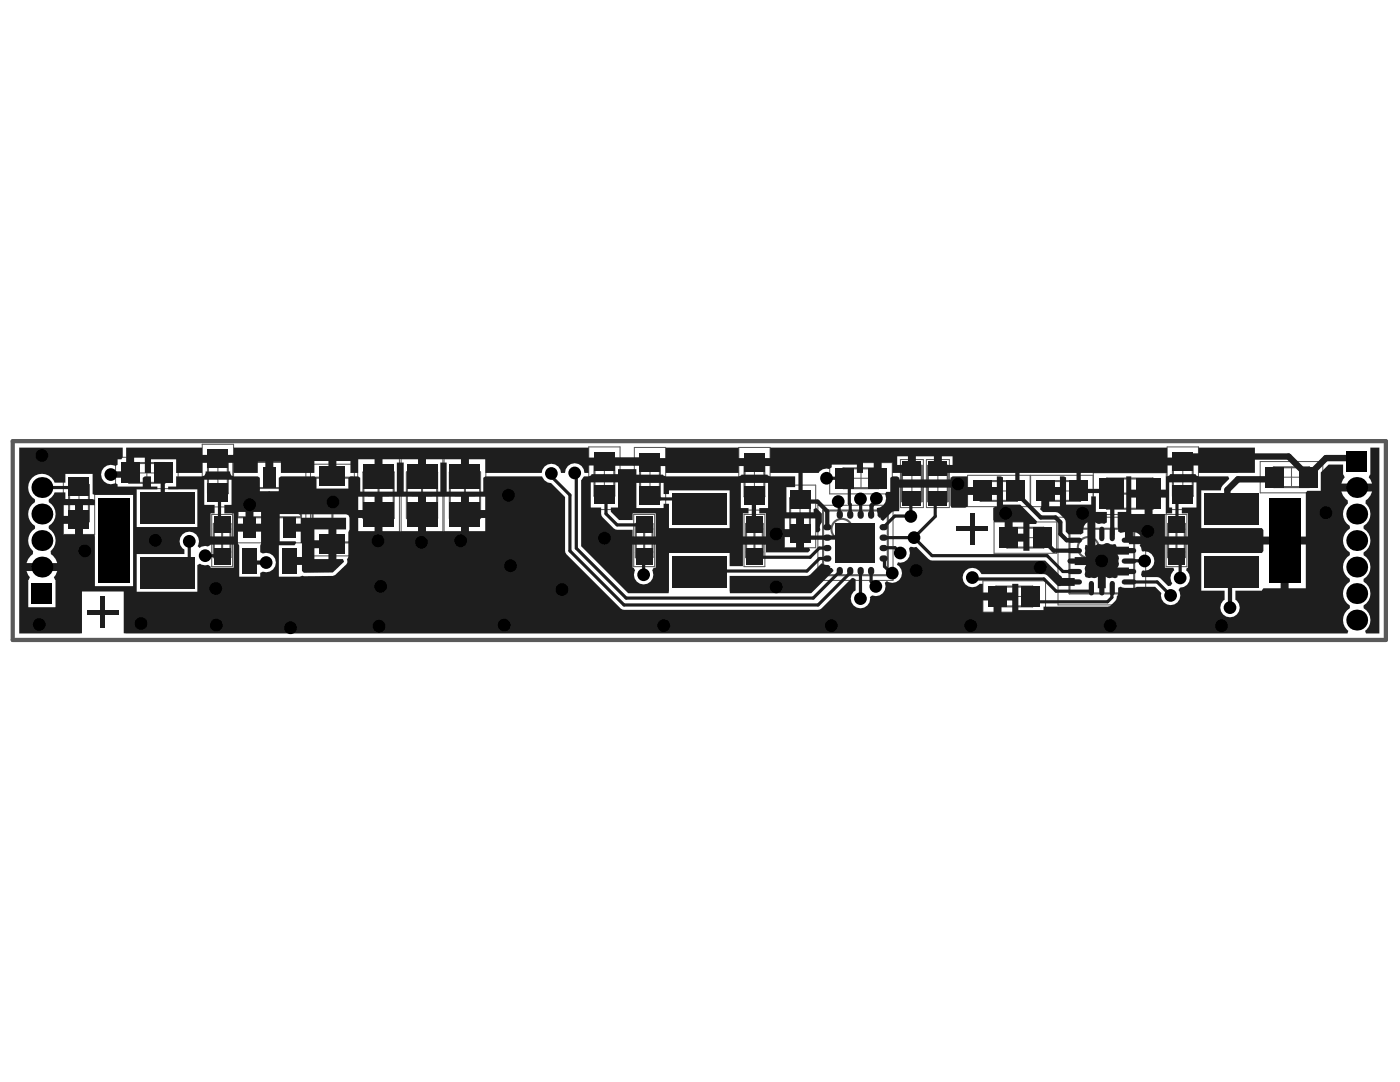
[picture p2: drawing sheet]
<svg xmlns="http://www.w3.org/2000/svg" width="279mm" height="216mm" viewBox="0 0 279 216" stroke-linecap="round" stroke-linejoin="round" font-family="sans-serif">
<g fill="none" stroke="#5a5a5a" stroke-width=".21">
<path d="M12.6 94.2h6.3v12.4h-6.3zM15.8 98.4v4M23.1 91.2h12.5v6.3h-12.5zM27.3 94.4h4M29.3 92.4v3.9M40.4 88.7h6.2v12.4h-6.2zM41.5 94.9h4M43.5 92.9v4M46.5 92.3h14.5v16h-14.5zM62 92.6h8.7v18.3h-8.7zM71.4 91.5h8.3v14.6h-8.3zM80.1 91.5h8.3v14.6h-8.3z"/>
<path d="M88.6 91.5h8.4v14.6h-8.4zM117.5 89.2h6.2v12.5h-6.2zM118.6 95.4h4M120.6 93.5v3.9M126.6 89.3h6.2v12.5h-6.2zM127.7 95.5h4M129.7 93.6v3.9M147.4 89.3h6.3v12.5h-6.3zM148.6 95.5h3.9M150.6 93.6v3.9M156.5 96.8h6.3v12.5h-6.3zM165.6 92.3h12.5v6.3h-12.5z"/>
<path d="M169.9 95.4h3.9M171.8 93.5v3.9M179.7 91.7h4.6v9.6h-4.6zM180 96.5h4M182 94.5v4M184.9 91.7h4.6v9.6h-4.6zM185.2 96.5h4M187.2 94.5v4M193.1 94.8h12.5v6.3h-12.5zM197.4 98h3.9M199.3 96v3.9M210 98h3.9"/>
<path d="M211.9 96v3.9M218.2 94.8h-12.5v6.3h12.5M218.2 94.3h14.6v8.4h-14.6zM232.9 89.2h6.3v12.5h-6.3zM234.1 95.4h3.9M236.1 93.5v3.9M251.5 92.1h12.5v6.2h-12.5zM255.8 95.2h3.9M257.7 93.2v4M13.8 100.4h3.9M42.3 102.7h4.1v10.4h-4.1zM126.5 102.7h4.1v10.4h-4.1z"/>
<path d="M148.5 102.7h4.1v10.4h-4.1zM157.7 103h3.9M159.7 101.1v3.9M163.2 100.8h15v15h-15zM196.2 115.9h12.5v6.2h-12.5zM198.4 104.2h12.5v6.2h-12.5zM200.4 119h4M202.4 117v4M202.7 107.3h3.9M204.6 105.3v4M211.1 103.2h17.5v17.5h-17.5zM232.7 102.7h4.2v10.4h-4.2z"/>
</g>
<g fill="none" stroke="#5a5a5a" stroke-width=".42">
<path d="M13.8 96.8h3.9v7.2h-3.9zM25.8 92.4h7v3.9h-7zM41.5 91.4h4v7h-4zM47.4 97.4h12.7v5.8h-12.7zM53.8 98.2v4.2M62.4 95.3h7.9v12.9h-7.9zM66.3 99.7v4.2M72.5 94.2h6.1v9.2h-6.1zM73.5 98.8h4.1M75.5 96.7v4.2M81.2 94.2h6v9.2h-6zM82.1 98.8h4.2"/>
<path d="M84.2 96.7v4.2M89.8 94.2h6v9.2h-6zM90.7 98.8h4.2M92.8 96.7v4.2M118.6 91.9h4v7.1h-4zM127.7 92h4v7.1h-4zM148.6 92h3.9v7.1h-3.9zM157.7 99.4h3.9v7.3h-3.9zM168.3 93.5h7.1v3.9h-7.1zM180 92.9h4v7.1h-4zM185.2 92.9h4v7.1h-4zM195.7 96h7.3v3.9h-7.3z"/>
<path d="M208.3 96h7.3v3.9h-7.3zM220.9 95.5h9.2v6h-9.2zM223.4 98.5h4.2M225.5 96.4v4.2M234.1 91.9h3.9v7.1h-3.9zM254.2 93.2h7.1v4h-7.1zM42.3 107.9h4.1M42.7 104.5h3.3v6.7h-3.3zM42.7 110.2h3.3M42.7 105.6h3.3M44.3 105.8v4.1M51.7 100.3h4.1"/>
<path d="M64.3 101.8h4.1M126.5 107.9h4.1M126.9 104.5h3.3v6.7h-3.3zM126.9 110.2h3.3M126.9 105.6h3.3M128.6 105.8v4.1M148.5 107.9h4.1M148.9 104.5h3.3v6.7h-3.3zM148.9 110.2h3.3M148.9 105.6h3.3M150.6 105.8v4.1M164.3 101.9h12.9v12.9h-12.9z"/>
<path d="M168.6 108.3h4.2M170.7 106.2v4.2M198.8 117h7.3v4h-7.3zM201 105.3h7.3v4h-7.3zM213.4 105.5h13v12.9h-13zM217.8 112h4.2M219.9 109.9v4.1M232.7 107.9h4.2M233.1 104.5h3.4v6.7h-3.4zM233.1 110.2h3.4M233.1 105.6h3.4M234.8 105.8v4.1"/>
<circle cx="168" cy="105.6" r="2.08"/>
<circle cx="217.2" cy="109.2" r="2.08"/>
</g>
<path d="M2.5 88h274.1v39.7h-274.1z" fill="none" stroke="#5a5a5a" stroke-width=".85"/>
<g fill="#1e1e1e">
<path d="M145.6 114.9h15.4l.7-.3 2.2-2.2 .5 .2 .9 .1 .4 .4v.2h.3l.3 .4v.3l-4.4 4.4h-16.2z"/>
<path d="M25.2 89.3h15.1v1.5h6.3v-1.5h70.9v2h3.1v1.6h-3.1v1.5h-.9a1.94 1.94 0 0 0-1.9-2 1.94 1.94 0 0 0-1.9 2h-.8a1.92 1.92 0 0 0-2-1.9 1.92 1.92 0 0 0-1.9 1.9h-11.2v-2.8h-3.3v3.5h-1.6v-3.5h-7v3.5h-1.6v-3.5h-7.1v3.5h-1.5v-3.5h-3.3v2.8h-1.6v-2.4h-2.8v3h-1.6v-3h-2.8v2.4h-6.6v-2.2h-1.6v3.1h-1.5v-3.1h-1.6v2.2h-4.8v-2h-6.3v2h-5.1v-2.7h-5.1v2.7h-1.2v-3.2h-2.1v3.2h-1.6z"/>
<path d="M57.7 104.5h2.3v-1.2h9.1v2.3h-2v6h1.3l.3 .5-2.3 2.1-5.8 .1-.3-.4v-1.2h-2.6v-1.6h2.6v-2.7h-.3v-2.3h-2.3zM62.7 105.6v2.2h2.8v-2.2zM62.7 109.4v2.2h2.8v-2.2z"/>
<path d="M207.8 98h.8v-.8h2.9v-2.1h.8l.5 .2v5.4h5v-1.7h.9v3.2h2.2v2l-.5 .3-.5-.1a1.1 1.1 0 0 1-1.3-.2v4.6a1.1 1.1 0 0 1 1.3-.1l.4-.1a.91 .91 0 0 1 1.2 0h1.2l.1 .5h2.5v1.6h-2.3a1.1 1.1 0 0 1 .2 1.3 1.1 1.1 0 0 1-.2 1.2h2.3v1.6h-2.3v.4l-.5 .2-.5-.1a1.11 1.11 0 0 1-1.3-.2v2.3h-1.6v-2.3a1.1 1.1 0 0 1-1.3 .2h-.4l-.7-.1a1.05 1.05 0 0 1-.1-1.2 1.1 1.1 0 0 1 .2-1.2h-2.3v-1.6h2.3a1.1 1.1 0 0 1-.2-1.3v-1.1h.4v-4.6a1.85 1.85 0 0 0-.8 2.1l-.5 .4h-2.4l-.6-.6v-1.9a2.79 2.79 0 0 0-2-2h-2.6l-.5-.6 .2-.5zM209.4 98.8v2.3h2.1v-2.3z"/>
<path d="M116.5 95.1h1l.5-.2 .1-.3h5.2v-1h3.7v1.1h5.3l.6 .4h14.5l.6-.4h5.2l.5 .4h5v2.1h-1.8v5h5.5v-.6l.5-.2 1.1 1.1v1.8a1.24 1.24 0 0 0-.3 1.4l-.3 .5h-.6v-2.8h-2.3v5.9h1l.2 .5-.4 .4h-8.4v-1.5h-4.6v4.3h-2.7v-2.7h-12.1l-.1 8.1h-8l-9.4-9.4v-13.2zM127 96.4v5h5.4v-.9h1.1v4.9h12.1v-7.5h-12.1v.7h-1.1v-2.2zM156.5 103.4v2.2h2.4v-2.2zM147.8 96.4v5h1.6v1h-1.1v4.6h4.6v-4.6h-1.4v-1h1.8v-5zM117.9 96.3v5h2.1v1.6l2.5 2.5 .7 .3h3.1v1.3h4.6v-4.6h-4.6v1.4h-2.7l-1.7-1.7v-.8h1.4v-5zM156.5 107.2v2.1h2.4v-2.1zM126.3 108.7v4.6h.2l.2 .5a1.92 1.92 0 0 0 1.8 2.8 1.92 1.92 0 0 0 1.7-2.8l.2-.5h.5v-4.6z"/>
<path d="M177.7 95.3l.4-.2h1l.4 .2v.4h10.2v-.4l.4-.2h3v2.1h5.8v-2.1h.8l.5 .2v5.4h3.4l3.4 3.3-.2 .6h-1.3v5.3h-1.3v-1.8h-2.9v-.8h-.8v-3.2h-2.1l-.2-.4v-2.4l.7-.2v-2.3h-5.8v2.3l-.5 .2h-2.7l-.2-.4v-3.6h-10.2l-.1 4.7-1.2 .1-2.1 1.8-.4-.3v-.3h-.2l-.4-.4-.1-1.5a1.9 1.9 0 0 0 1.6-2.8l.3-.5h.8zM202.1 104.1v2.4h2.1v-2.4z"/>
<path d="M3.8 89.3h20.7v1.9l-.3 .5h-.7v1l-.5 .3a1.92 1.92 0 0 0-2.8 1.7 1.92 1.92 0 0 0 2.8 1.7l.5 .2v.5h5v-1.8l.4-.2h1.2v2h1.3v.5h-4.1v7.6h12.1v-7.6h-5.8v-.5h1.6v-2h5.1l.5-.2 .2-.8h4.9l.2 .8 .5 .2h4.8l.5 .2v2.7h3.7v-2.7l.5-.2h6.6l.5 .2v2.2h6.3v-2.2l.4-.2h1.6l.4 .2v2.8h7.3v-5.8h1.4v5.8h7.3v-5.8h1.2v5.8h7.3v-2.8l.5-.2h11.2l.6 .8 .6 .4 .7 .1 2.8 2.8v11.1l11.4 11.3 39.1 .1 .7-.3 6-6 .2-.1 .6 .3v2.2a1.92 1.92 0 0 0 .1 3.4 1.92 1.92 0 0 0 2.7-2.1l.5-.3 .7 .2a1.93 1.93 0 0 0 1.8-2.7l.4-.4a1.91 1.91 0 0 0 2.7-.5 1.91 1.91 0 0 0-.7-2.7l.2-.5 .5 .1a1.92 1.92 0 0 0 1.7-2.8l.3-.4 .7 .1 .5-.1 2.4 2.5 .7 .2h22.6l3.2 3.1 .2 .4h2.5v1.6l-3.4 .1-2.1-2.2-.7-.2-12.5-.1a1.94 1.94 0 0 0-2.7-.9 1.94 1.94 0 0 0-.5 2.9 1.94 1.94 0 0 0 2.9 0h.6v1.7h3v.8v-.8h2.9v-1.7h1.2v5.2h5.1v-.6h12.7a2.53 2.53 0 0 0 1.9-1.9 2.88 2.88 0 0 0 .3-1.9l.5-.2a4 4 0 0 0 3 .1l.2-.1h3.6l1.3 1.2-.1 .5a1.93 1.93 0 0 0 2.5 1.9 1.93 1.93 0 0 0 1-3l.3-.4a1.92 1.92 0 0 0 1.9-1.3 1.92 1.92 0 0 0-.7-2.2l.2-.5h.2v-4.6h-4.6v4.6h1.7l.2 .5-.2 .1a1.86 1.86 0 0 0-.2 2.5l-.4 .5h-.5l-1.8-1.7h-3.3l-.3-.5 .2-.7 .2-.2 .3 .1a1.92 1.92 0 0 0 2-2.1 1.92 1.92 0 0 0-2.3-1.7l-.6-1.3 .1-.2h-2.3v-.8h-.8v-1.6a1.34 1.34 0 0 1-1.3-.1l-.1-3.9h1.7v-7.1h1v2.6h6.9v-2.6l.7-.2 .1-.3h5.1l.1 .3 .5 .2h5.9l.2 .4-1.3 1.3-.3 .5-.1 .6h-3.9v7.5h12.1l.3 .4v1.3h8.5v-8.8l.3-.4h2.7v-3.6l1.6-1.6h2.8v2l.4 .5-.7 1.3h6.1l-.6-1.3 .3-.5v-5.4h1.8v37.1h-2.7l-.2-.5a2.71 2.71 0 0 0-.2-4.5v-.6l.5-.4a2.74 2.74 0 0 0-.5-4.3v-.6l.5-.4a2.74 2.74 0 0 0-.5-4.3v-.6l.5-.4a2.74 2.74 0 0 0-.5-4.3v-.6l.5-.4a2.78 2.78 0 0 0-.2-4.1l.1-.5 .9-1 .3-.8h-6.1l.3 .8 1 1v.5a2.77 2.77 0 0 0 .4 4.5v.6l-.6 .4a2.74 2.74 0 0 0 .6 4.3v.6l-.6 .4a2.74 2.74 0 0 0 .6 4.3v.6l-.6 .4a2.74 2.74 0 0 0 .6 4.3v.6l-.6 .4a2.71 2.71 0 0 0 .3 4.1l-.2 .5h-243.7h-.5v-8.4h-8.3v8.4h-12.6zM85 99.1v6.9h7v-6.9zM93.6 99.1v2.7h3.3v-2.7zM71.5 99.1v2.7h3.3v-2.7zM230 99.3v3.3h2.5v4.4h4.6v-4.6h-1.2v-1.1h2.9v-5h-5.5v5h.6v1.1h-1.2v-3.1zM225.8 99.3v3.3h2.6v-3.3zM12.6 100.8v2.1h2.4v-2.1zM50.6 102.2v2.3h1.5v-2.3zM47.5 102.2v2.3h1.5v-2.3zM93.6 103.4v2.6h3.3v-2.6zM71.5 103.4v2.6h3.3v-2.6zM76.3 99.1v6.9h7.1v-6.9zM12.6 104.5v2.2h2.4v-2.2zM226.1 106.2v.8h1.5a1.56 1.56 0 0 0-1.5-.8zM40.8 95.7v5h2v1.7h-.8v4.6h4.6v-4.6h-1.8v-1.7h1.4v-5zM27.3 110.6v7.5h12.1v-5.3l.5-.3 1 .3 .6-.1 .5 .3v.3h4.6v-4.6h-4.6l-.5 .3-.6-.1-.7 .2-.4 .2-.4-.3a1.92 1.92 0 0 0-.7-2.7 1.92 1.92 0 0 0-2.6 .7 1.92 1.92 0 0 0 .7 2.7v.9zM47.5 106.1v2.3l.2 .5v6.2h4.2v-.8l.6-.2a1.93 1.93 0 0 0 2.6-1.8 1.93 1.93 0 0 0-2.6-1.9l-.6-.2 .2-4.1zM55.8 102.6v5.4h3.2l.1 .3-.3 .5h-3.1v6.3h4.1l.6-.2 .2 .1 5.8-.1 .5-.2 2.2-2.1 .2-.5-.1-.4 .3-.6v-5l.3-.5v-2.3l-.2-.5-.5-.2-9.3 .1-.2-.1zM6.4 95.3a2.74 2.74 0 0 0 .6 4.3v.6a2.73 2.73 0 0 0 0 4.7v.6a2.76 2.76 0 0 0-.4 4.5v.6a2.98 2.98 0 0 0-1.3 1.8h6.1a2.98 2.98 0 0 0-1.2-1.8l-.1-.6a2.77 2.77 0 0 0-.3-4.5v-.6a2.73 2.73 0 0 0 0-4.7v-.6l.5-.4 .6-.9h2.1v1.3h5.5l.4 .2v1h-2.3v5.9h2.3v10.3h7.7v-18.2h-7.7l-.4-.2v-4h-5.5v1.7h-2.1a2.72 2.72 0 0 0-4.5-1zM257.2 108.7v8.7h3.4v-8.7zM5.3 113.9l.7 1.3-.4 .5v5.5h5.5v-5.5l-.3-.5 .6-1.3zM199.9 119.8v2.4h2.1v-2.4zM196.1 119.8v2.4h2.2v-2.4zM239.7 110.3v7.6h4.7v1.8a1.92 1.92 0 0 0-.4 2.8 1.92 1.92 0 0 0 2.9 0 1.92 1.92 0 0 0-.3-2.8v-1.8h5.2l.3-.5h3.5v-8.7h-3.5v1.2l-.3 .4z"/>
<path d="M129.7 91.4h3.2v-2.1h14.5v2.1h6.3v-2.1h79.2v2h6.3v-2h11.2v5l-11.2 .1v-1.5h-6.3v1.5h-45.7v-.8h-.8v-2.5h-3.6v2.5h-.8v.8h-3.9v-2.1h-2.1v3.1h-1.6v-3.1h-2.2v2.1h-1.2v-1.7h-5v.5l-.5 .4a1.77 1.77 0 0 0-2.1 .8h-9.7v-1.4h-6.3v1.4h-14.5v-1.4h-3.2zM188 91.1v1.7h2.1v-1.7zM179.1 91.1v1.7h2.1v-1.7z"/>
</g>
<g fill="none" stroke="#1e1e1e" stroke-width=".64">
<path d="M16.2 97.1l-.2 .2h-7.6M43.3 98.2l.5 .6v5.4M110 94.5v.6l3.7 3.7v11.1l10.8 10.8h38.8l6.4-6.4v-.4M114.7 94.4l.3 .3v14.7l10 9.9h37.3l5.3-5.4M120.6 98.8l.3 .1v3.6l2.3 2.2h5.3l.3 .4M129 92.1h.1M138.7 98.8l-.7 .8h-6.2l-.5-.5M165 95.4h4.5l.1-.1 .1 .1-.2 .3v4.8l.2 .2v2M171.7 99.6l.1 3.1M182 99.2l-.2 .2v3.6M186 99.2l.6 .6v3.2l-4.2 4.3M234.9 98.7v5.8l-.1 .1"/>
<path d="M37.8 108v4.5l-1.6 1.5M44 110.1l-.7 .8h-2.4M128.6 111l-.1 .1v3.5M165.1 111.4h-1.6l-2.5 2.5h-18.6M165.1 109.4h-1.6l-1.8 1.8h-10.1M167.3 100.1l.2 .2v2.3l.1 .1M171.8 113.9l-.1 5.5M173.8 113.9v2.2l1 .9M176.3 109.4l2.3-.1 1 .9h.6M176.3 111.4l.2 .2v1.4l1.4 1.4h.2M176.3 107.3h6.1M176.3 107.3h.1"/>
<path d="M181.8 103h-3.2l-2.3 2.2M182.4 107.3h.1M182.4 107.3l3.6 3.6h23l3.1 3.1h2.4M194.1 115.2l.2 .3h14l2.5 2.5h7M204.7 119.3l.7 .7M204.7 119.9h.7M217.7 117.9l.1 .1M217.8 117.4l-.1 .5M222 117.3l-.1 1.9-.9 .9h-13.8l-.2-.2M225.3 116.1h5.6l2.7 2.7M228.4 111.9l-3.1 .1M234.8 110.9l-.1 .1 .8 .8v3.5"/>
<path d="M245.4 114l.1 .2"/>
</g>
<path d="M22.1 94.7h3.2l.9 .9M221.9 99.3l.1 .1M234.9 91.1h22.3l3.9 3.9v.2M254.4 95.2l-.4 .4h-6.9l-2.2 2.2v2.4l.9 .8M270.7 91.2l.5 .5M270.8 92l-.6-.6h-5.6l-3.7 3.6" fill="none" stroke="#1e1e1e" stroke-width="1.3"/>
<g fill="none" stroke="#1e1e1e" stroke-width=".85">
<path d="M32.5 96.4v5.2l.3 .3M32.6 94.4l.5 .4M150.5 98.8v5.4M159.8 92.6v7.5h3.4l1.9 1.9v3.2M174.9 99.4v.5l-1 1-.1 1.8M202.7 98v.9M203 99.1l-.1 .1h.8l4 4.1h3l.9 .9v2.3l1.3 1.3h1.3M203 91.9v5.7l-.3 .4M215.3 92.6v5.4h5.9M222 99.4v7.1M49.9 112.3h3.2M161.1 107.3h.1"/>
<path d="M165.1 107.3h.1M168.4 106l-1.2 1.3h-6.1M206.7 107.3h1.3M207.6 108.3h.9M208.1 108.7h.4M208.9 108.4l1.4 1.5h4.2M209 108.3l-.5 .5M245.5 114.2v7"/>
</g>
<path d="M120.6 92.1h8.4" fill="none" stroke="#1e1e1e" stroke-width="1.7"/>
<g fill="#1e1e1e">
<path d="M20.1 119h.8v6.4h-.8z" fill-rule="evenodd"/>
<path d="M193.6 102.3h.9v6.4h-.9z" fill-rule="evenodd"/>
<path d="M17.4 121.8h6.3v.8h-6.3z" fill-rule="evenodd"/>
<path d="M190.9 105.1h6.3v.8h-6.3z" fill-rule="evenodd"/>
</g>
<g fill="#000">
<circle cx="8.4" cy="90.9" r="1.27"/>
<circle cx="8.4" cy="97.3" r="2.08"/>
<circle cx="22.1" cy="94.7" r="1.27"/>
<circle cx="101.5" cy="98.8" r="1.27"/>
<circle cx="110" cy="94.5" r="1.27"/>
<circle cx="114.7" cy="94.4" r="1.27"/>
<circle cx="165" cy="95.4" r="1.27"/>
<circle cx="171.7" cy="99.6" r="1.27"/>
<circle cx="174.9" cy="99.4" r="1.27"/>
<circle cx="191.2" cy="96.6" r="1.27"/>
<circle cx="270.8" cy="97.3" r="2.08"/>
<circle cx="8.4" cy="102.6" r="2.08"/>
<circle cx="8.4" cy="113.1" r="2.08"/>
<circle cx="8.4" cy="107.9" r="2.08"/>
<circle cx="16.9" cy="109.9" r="1.27"/>
<circle cx="31" cy="107.8" r="1.27"/>
<circle cx="37.8" cy="108" r="1.27"/>
<circle cx="40.9" cy="110.9" r="1.27"/>
<circle cx="43.1" cy="117.4" r="1.27"/>
<circle cx="49.8" cy="100.7" r="1.27"/>
<circle cx="53.1" cy="112.3" r="1.27"/>
<circle cx="66.4" cy="100.2" r="1.27"/>
<circle cx="75.4" cy="107.9" r="1.27"/>
<circle cx="76" cy="117" r="1.27"/>
<circle cx="84.1" cy="108.2" r="1.27"/>
<circle cx="91.9" cy="107.9" r="1.27"/>
<circle cx="101.9" cy="112.9" r="1.27"/>
<circle cx="112.2" cy="117.6" r="1.27"/>
<circle cx="120.6" cy="107.4" r="1.27"/>
<circle cx="128.4" cy="114.7" r="1.27"/>
<circle cx="154.9" cy="117.1" r="1.27"/>
<circle cx="154.9" cy="106.5" r="1.27"/>
<circle cx="167.3" cy="100.1" r="1.27"/>
<circle cx="171.7" cy="119.4" r="1.27"/>
<circle cx="174.8" cy="117" r="1.27"/>
<circle cx="178.1" cy="114.4" r="1.27"/>
<circle cx="179.7" cy="110.3" r="1.27"/>
<circle cx="181.8" cy="103" r="1.27"/>
<circle cx="182.4" cy="107.3" r="1.27"/>
<circle cx="182.8" cy="113.8" r="1.27"/>
<circle cx="194.1" cy="115.2" r="1.27"/>
<circle cx="200.7" cy="102.4" r="1.27"/>
<circle cx="207.6" cy="113.2" r="1.27"/>
<circle cx="216.1" cy="102.4" r="1.27"/>
<circle cx="219.9" cy="111.9" r="1.27"/>
<circle cx="228.4" cy="111.9" r="1.27"/>
<circle cx="229.1" cy="106" r="1.27"/>
<circle cx="233.6" cy="118.8" r="1.27"/>
<circle cx="235.5" cy="115.3" r="1.27"/>
<circle cx="264.6" cy="102.3" r="1.27"/>
<circle cx="270.8" cy="118.4" r="2.08"/>
<circle cx="270.8" cy="113.1" r="2.08"/>
<circle cx="270.8" cy="102.6" r="2.08"/>
<circle cx="270.8" cy="107.9" r="2.08"/>
<circle cx="7.8" cy="124.6" r="1.27"/>
<circle cx="28.1" cy="124.4" r="1.27"/>
<circle cx="43.2" cy="124.7" r="1.27"/>
<circle cx="58" cy="125.3" r="1.27"/>
<circle cx="75.7" cy="124.9" r="1.27"/>
<circle cx="100.6" cy="124.7" r="1.27"/>
<circle cx="132.5" cy="124.8" r="1.27"/>
<circle cx="165.9" cy="124.8" r="1.27"/>
<circle cx="193.7" cy="124.8" r="1.27"/>
<circle cx="221.6" cy="124.8" r="1.27"/>
<circle cx="243.8" cy="124.8" r="1.27"/>
<circle cx="245.5" cy="121.2" r="1.27"/>
<circle cx="270.8" cy="123.7" r="2.08"/>
</g>
<g fill="#000">
<path d="M268.7 89.9h4.1v4.2h-4.1z" fill-rule="evenodd"/>
<path d="M19.6 99.4h6.3v16.9h-6.3z" fill-rule="evenodd"/>
<path d="M253.2 99.4h6.3v16.9h-6.3z" fill-rule="evenodd"/>
<path d="M6.3 116.4h4.1v4.1h-4.1z" fill-rule="evenodd"/>
</g>
<g fill="#1e1e1e">
<path d="M42.7 109.3h3.3v3.4h-3.3z" fill-rule="evenodd"/>
<path d="M52.5 93.2h2.5v4.2h-2.5z" fill-rule="evenodd"/>
<path d="M118.5 90.2h4.2v3.8h-4.2z" fill-rule="evenodd"/>
<path d="M126.9 109.3h3.3v3.4h-3.3z" fill-rule="evenodd"/>
<path d="M127.6 90.3h4.2v3.8h-4.2z" fill-rule="evenodd"/>
</g>
<path d="M164.9 111.4h.4M164.9 109.4h.4M164.9 105.2h.4M169.7 102.5v.4M171.8 102.5v.4M173.8 102.5v.4" fill="none" stroke="#1e1e1e" stroke-width="1.3"/>
<g fill="#1e1e1e">
<path d="M180.1 92.1h3.8v2.9h-3.8z" fill-rule="evenodd"/>
<path d="M185.3 92.1h3.7v2.9h-3.7z" fill-rule="evenodd"/>
<path d="M197.2 116.9h3.8v4.2h-3.8z" fill-rule="evenodd"/>
<path d="M203.9 116.9h3.7v4.2h-3.7z" fill-rule="evenodd"/>
</g>
<path d="M213.5 116.1h1.9M213.5 107.8h1.9M213.5 109.9h1.9M213.5 112h1.9M213.5 114h1.9M219.9 116.4v1.9M222 116.4v1.9" fill="none" stroke="#1e1e1e" stroke-width="1"/>
<g fill="#1e1e1e">
<path d="M42.7 103.1h3.3v3.3h-3.3z" fill-rule="evenodd"/>
<path d="M41.4 96.4h4.2v3.7h-4.2z" fill-rule="evenodd"/>
<path d="M118.5 96.9h4.2v3.7h-4.2z" fill-rule="evenodd"/>
<path d="M126.9 103.1h3.3v3.3h-3.3z" fill-rule="evenodd"/>
<path d="M127.6 97h4.2v3.7h-4.2z" fill-rule="evenodd"/>
</g>
<path d="M164.9 107.3h.4M169.7 113.7v.5M171.8 113.7v.5M173.8 113.7v.5" fill="none" stroke="#1e1e1e" stroke-width="1.3"/>
<g fill="#1e1e1e">
<path d="M180.1 97.9h3.8v3h-3.8z" fill-rule="evenodd"/>
<path d="M185.3 97.9h3.7v3h-3.7z" fill-rule="evenodd"/>
<path d="M194.1 95.9h3.8v4.2h-3.8z" fill-rule="evenodd"/>
<path d="M213.4 95.9h3.7v4.2h-3.7z" fill-rule="evenodd"/>
<path d="M219.3 95.5h4.8v6h-4.8z" fill-rule="evenodd"/>
</g>
<path d="M219.9 105.6v1.9M222 105.6v1.9" fill="none" stroke="#1e1e1e" stroke-width="1"/>
<g fill="#1e1e1e">
<path d="M41.4 89.7h4.2v3.7h-4.2z" fill-rule="evenodd"/>
<path d="M13.7 101.9h4.1v3.7h-4.1z" fill-rule="evenodd"/>
<path d="M30.8 92.3h3.7v4.2h-3.7z" fill-rule="evenodd"/>
<path d="M24.1 92.3h3.8v4.2h-3.8z" fill-rule="evenodd"/>
<path d="M56.3 109.4h2.9v5h-2.9z" fill-rule="evenodd"/>
<path d="M48.4 109.4h2.9v5h-2.9z" fill-rule="evenodd"/>
<path d="M63.8 93h5.1v3.9h-5.1z" fill-rule="evenodd"/>
<path d="M89.8 100.2h6v4.8h-6z" fill-rule="evenodd"/>
<path d="M81.2 100.2h6v4.8h-6z" fill-rule="evenodd"/>
<path d="M72.5 100.2h6.1v4.8h-6.1z" fill-rule="evenodd"/>
<path d="M89.8 92.7h6v4.8h-6z" fill-rule="evenodd"/>
<path d="M81.2 92.7h6v4.8h-6z" fill-rule="evenodd"/>
<path d="M72.5 92.7h6.1v4.8h-6.1z" fill-rule="evenodd"/>
<path d="M148.9 109.3h3.3v3.4h-3.3z" fill-rule="evenodd"/>
</g>
<path d="M167.6 102.5v.4" fill="none" stroke="#1e1e1e" stroke-width="1.3"/>
<g fill="#1e1e1e">
<path d="M166.6 93.3h3.8v4.2h-3.8z" fill-rule="evenodd"/>
<path d="M148.5 90.3h4.1v3.8h-4.1z" fill-rule="evenodd"/>
</g>
<path d="M176.1 109.4h.5M176.1 111.4h.5M176.1 105.2h.5" fill="none" stroke="#1e1e1e" stroke-width="1.3"/>
<path d="M173.3 93.3h3.7v4.2h-3.7z" fill-rule="evenodd" fill="#1e1e1e"/>
<path d="M217.8 116.4v1.9M224.4 116.1h1.8M224.4 114h1.8M224.4 112h1.8M224.4 109.9h1.8M224.4 107.8h1.8" fill="none" stroke="#1e1e1e" stroke-width="1"/>
<g fill="#1e1e1e">
<path d="M233.1 109.3h3.4v3.4h-3.4z" fill-rule="evenodd"/>
<path d="M234 90.2h4.1v3.8h-4.1z" fill-rule="evenodd"/>
<path d="M252.5 93.1h3.8v4.2h-3.8z" fill-rule="evenodd"/>
<path d="M259.2 93.1h3.8v4.2h-3.8z" fill-rule="evenodd"/>
<path d="M13.7 95.2h4.1v3.7h-4.1z" fill-rule="evenodd"/>
<path d="M63.8 106.7h5.1v3.8h-5.1z" fill-rule="evenodd"/>
<path d="M56.5 103.2h2.5v4.2h-2.5z" fill-rule="evenodd"/>
<path d="M48.5 103.2h2.5v4.2h-2.5z" fill-rule="evenodd"/>
<path d="M157.6 104.5h4.1v3.8h-4.1z" fill-rule="evenodd"/>
<path d="M157.6 97.8h4.1v3.8h-4.1z" fill-rule="evenodd"/>
</g>
<path d="M167.6 113.7v.5" fill="none" stroke="#1e1e1e" stroke-width="1.3"/>
<g fill="#1e1e1e">
<path d="M148.9 103.1h3.3v3.3h-3.3z" fill-rule="evenodd"/>
<path d="M148.5 97h4.1v3.7h-4.1z" fill-rule="evenodd"/>
<path d="M199.4 105.2h3.8v4.2h-3.8z" fill-rule="evenodd"/>
<path d="M200.8 95.9h3.7v4.2h-3.7z" fill-rule="evenodd"/>
</g>
<path d="M176.1 107.3h.5" fill="none" stroke="#1e1e1e" stroke-width="1.3"/>
<g fill="#1e1e1e">
<path d="M206.7 95.9h3.8v4.2h-3.8z" fill-rule="evenodd"/>
<path d="M226.8 95.5h4.8v6h-4.8z" fill-rule="evenodd"/>
</g>
<path d="M217.8 105.6v1.9" fill="none" stroke="#1e1e1e" stroke-width="1"/>
<g fill="#1e1e1e">
<path d="M233.1 103.1h3.4v3.3h-3.4z" fill-rule="evenodd"/>
<path d="M234 96.9h4.1v3.7h-4.1z" fill-rule="evenodd"/>
<path d="M240.4 111h10.8v6.2h-10.8z" fill-rule="evenodd"/>
<path d="M240.4 98.5h10.8v6.2h-10.8z" fill-rule="evenodd"/>
<path d="M27.9 111.2h10.8v6.2h-10.8z" fill-rule="evenodd"/>
<path d="M27.9 98.3h10.8v6.2h-10.8z" fill-rule="evenodd"/>
<path d="M134.1 111h10.9v6.2h-10.9z" fill-rule="evenodd"/>
<path d="M134.1 98.5h10.9v6.2h-10.9z" fill-rule="evenodd"/>
<path d="M166.8 104.4h7.9v7.9h-7.9z" fill-rule="evenodd"/>
<path d="M206.1 105.2h3.7v4.2h-3.7z" fill-rule="evenodd"/>
</g>
</svg>
